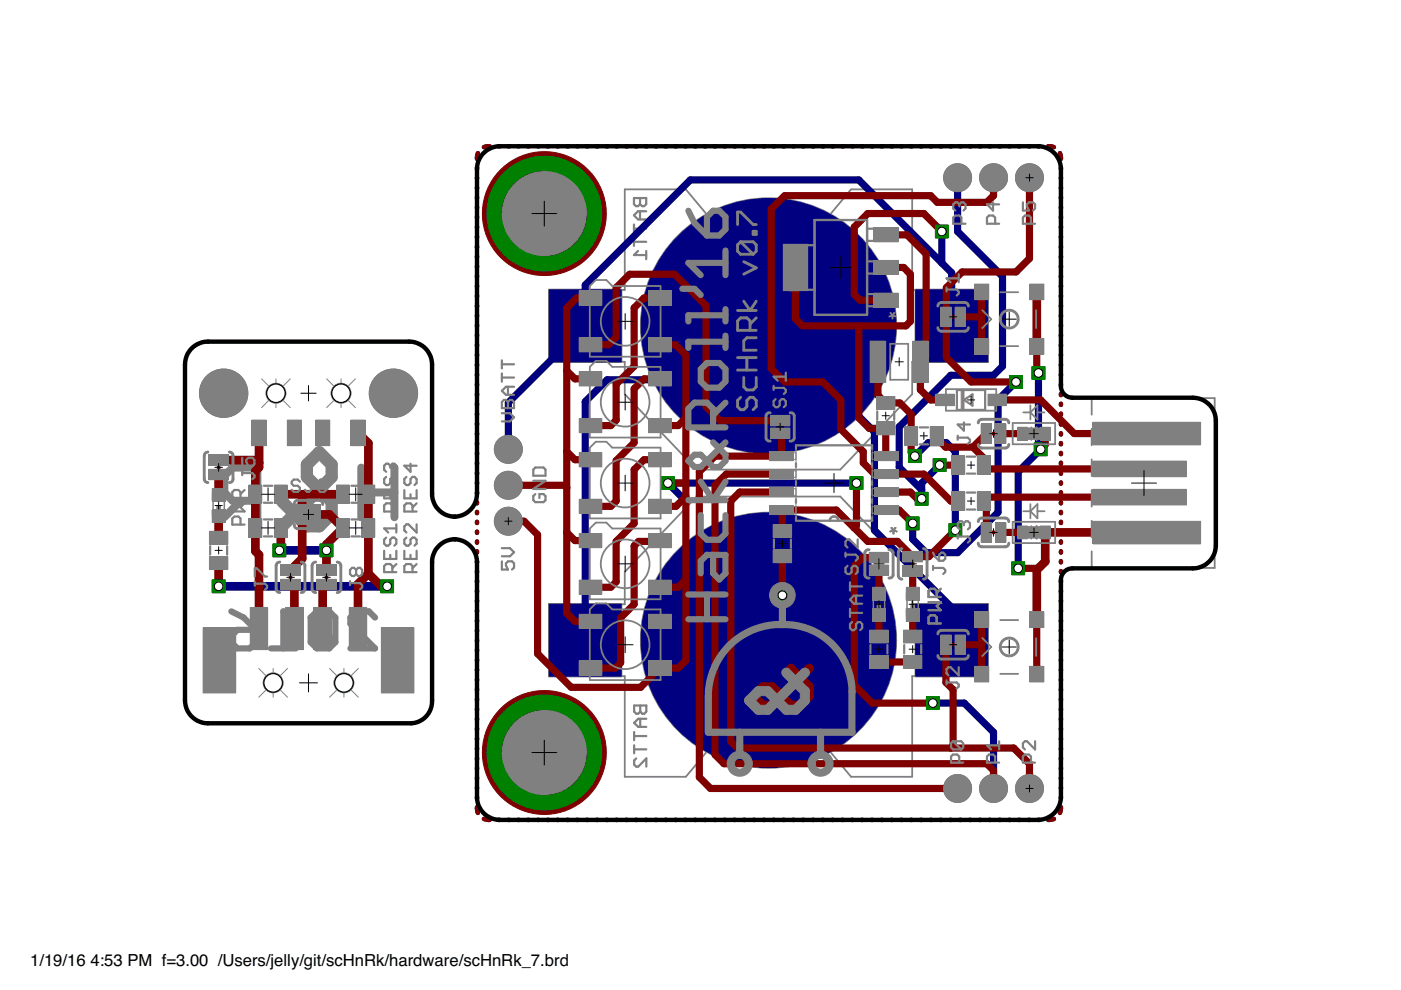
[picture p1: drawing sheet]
<svg xmlns="http://www.w3.org/2000/svg" width="297mm" height="210mm" viewBox="0 0 297 210" stroke-linecap="round" stroke-linejoin="round" font-family="sans-serif">
<defs><g id="words">
<g font-size="5.4" fill="#808080">
<text x="190.3" y="63.9" transform="rotate(-180 190.3 63.9)">*</text>
<text x="190.5" y="109.3" transform="rotate(-180 190.5 109.3)">*</text>
</g>
<g font-size="3.5">
<text x="6.4" y="204.7">1/19/16</text>
<text x="19.2" y="204.7">4:53 PM f=3.00 /Users/jelly/git/scHnRk/hardware/scHnRk_7.brd</text>
</g>
</g></defs>
<path d="M159.9 69.1h6.1M162.9 66v6.1M159.9 135.7h6.1M162.9 132.7v6.1" fill="none" stroke="#000" stroke-width=".21"/>
<path d="M76.6 99.1v10.6M83.6 99.1v10.6M51.1 106.2l-3.5 3.5M54.6 106.2h-5.3l-1.7-1.8v-3.5l1.7-1.8h5.3v10.6M76.6 104.4h7" fill="none" stroke="#808080" stroke-width="1.7"/>
<path d="M59.8 106.4l5.3 5.2h2.6l2.6-2.6v-2.6l-5.2-5.3v-2.6l2.6-2.6 2.6 2.6v2.6l-10.5 10.5" fill="none" stroke="#808080" stroke-width="2.6"/>
<path d="M49 129.6l2.6 1.3 2.7 2.6M50.3 133.5h4v2.7l-1.3 1.3h-2.7l-1.3-1.3v-1.3zM57.4 137.5h5.3M62.7 132.2l-2.6-2.6v7.9M65.9 130.9v5.3l1.3 1.3h2.6l1.3-1.3M65.9 130.9l1.3-1.3h2.6l1.3 1.3v5.3M65.9 130.9l5.2 5.3M79.5 130.9l-1.3-1.3h-2.6l-1.3 1.3v1.3l5.2 5.3h-5.2" fill="none" stroke="#808080" stroke-width="1.3"/>
<g fill="none" stroke="#808080" stroke-width=".47">
<path d="M134.4 42h2.6v1.3l-.4 .4h-.5l-.4-.4-.4 .4h-.5l-.4-.4zM134.4 47.6v1.7M134.4 50.4v1.7M134.4 48.5h2.6M134.4 51.3h2.6M135.3 53.2l-.9 .9h2.6M135.7 42v1.3M135.7 44.8v1.7M137 53.2v1.7M137 44.8h-1.7l-.9 .9 .9 .8h1.7M134.5 149.6h2.5v1.3l-.4 .4h-.4l-.5-.4-.4 .4h-.4l-.4-.4zM134.5 155.2v1.7"/>
<path d="M134.5 158v1.7M134.5 156.1h2.5M134.5 158.9h2.5M135.7 149.6v1.3M135.7 152.4v1.7M137 152.4h-1.7l-.8 .9 .8 .8h1.7M134.9 160.8l-.4 .4v.9l.4 .4h.4l1.7-1.7v1.7"/>
</g>
<g fill="none" stroke="#808080" stroke-width=".38">
<path d="M132.5 40.2h12.9l7.6 9.1h19.8l7.6-9.1h13v21.3h16v15.2h-16v6.9l-15.2 16h-30.5l-15.2-16v-6.9h-16v-15.2h16zM116.5 128.1h16v-6.8l15.2-16h30.5l15.2 16v6.8h16v15.3h-16v21.3h-13l-7.6-9.1h-19.8l-7.6 9.1h-12.9v-21.3h-16z"/>
<circle cx="124.1" cy="69.1" r="2.75"/>
<circle cx="201.8" cy="69.1" r="2.75"/>
<circle cx="124.1" cy="135.7" r="2.75"/>
<circle cx="201.8" cy="135.7" r="2.75"/>
</g>
<g fill="#808080" stroke="#808080" stroke-width=".21">
<circle cx="115.4" cy="45.3" r="8.9"/>
<circle cx="115.4" cy="159.6" r="8.9"/>
<circle cx="162.9" cy="69.1" r="27.1"/>
<circle cx="162.9" cy="135.7" r="27.1"/>
<circle cx="72.3" cy="83.4" r="2.1"/>
<circle cx="58.5" cy="83.4" r="2.1"/>
<circle cx="83.4" cy="83.4" r="5.1"/>
<circle cx="47.4" cy="83.4" r="5.1"/>
<circle cx="57.9" cy="144.8" r="2.1"/>
<circle cx="72.9" cy="144.8" r="2.1"/>
<circle cx="218.3" cy="37.7" r="2.96"/>
<circle cx="210.7" cy="37.7" r="2.96"/>
<circle cx="203" cy="37.7" r="2.96"/>
<circle cx="218.3" cy="167.2" r="2.96"/>
<circle cx="210.7" cy="167.2" r="2.96"/>
<circle cx="203" cy="167.2" r="2.96"/>
<circle cx="107.8" cy="110.5" r="2.96"/>
<circle cx="107.8" cy="102.9" r="2.96"/>
<circle cx="107.8" cy="95.3" r="2.96"/>
</g>
<g fill="#808080" stroke="#808080" stroke-width=".21">
<path d="M194 61.3h15.5v15.6h-15.5z"/>
<path d="M116.3 61.3h15.5v15.6h-15.5z"/>
<path d="M116.3 128h15.5v15.5h-15.5z"/>
<path d="M194 128h15.5v15.5h-15.5z"/>
</g>
<g fill="#000080" stroke="#000080" stroke-width=".21">
<circle cx="162.9" cy="69.1" r="27"/>
<circle cx="162.9" cy="135.7" r="27"/>
</g>
<g fill="#000080" stroke="#000080" stroke-width=".21">
<path d="M194.2 61.5h15.2v15.2h-15.2z"/>
<path d="M116.5 61.5h15.2v15.2h-15.2z"/>
<path d="M116.5 128.1h15.2v15.3h-15.2z"/>
<path d="M194.2 128.1h15.2v15.3h-15.2z"/>
</g>
<g fill="none" stroke="#000080" stroke-width="1.5">
<path d="M203 37.7v11.4l9.6 9.5v19.1l-1.9 1.9h-9.1l-11 10.9v8.6l4.8 4.7M199.7 55.8l-17.6-17.7h-35.7l-22.3 22.3v8.7l-16.3 16.3v9.9M199.7 55.8l2.1 2v11.3M199.7 49.1v6.7M220.2 79.1v15.7l.4 .5-4.7 4.7v20.5M194 96.7l2.8-2.8h3.8l1.9 1.9v16.6M199.2 98.6l-3.8 3.8v3.3M215.4 81l-3.8 3.8v23.8l-8.6 8.6h-6.6l-2.9-2.9v-3.3M141.6 102.4l3.8 3.8M141.6 102.4l-.5 .5M141.6 102.4h40M124.1 135.7v-50.5l4.6-4.7h22.8l11.4-11.4 22.5 22.5v20.8l16.4 16.4v6.9"/>
<path d="M165.9 126.2v6.6l-3 2.9M197.8 149.1h6.6l6.3 6.2v11.9"/>
</g>
<g fill="none" stroke="#000080" stroke-width=".93">
<path d="M101.1 35.5v.3M101.1 37.6v.3M101.1 39.7v.3M101.3 32.5l-.2 1.2M103.8 31l-1.2 .2M105.6 31h.3M107.7 31h.3M109.8 31h.3M111.9 31h.2M114 31h.2M116.1 31h.2M118.1 31h.3"/>
<path d="M120.2 31h.3M122.3 31h.3M124.4 31h.2M126.5 31h.2M128.5 31h.3M130.6 31h.3M132.7 31h.3M134.8 31h.2M136.9 31h.2M139 31h.2M141 31h.3M143.1 31h.3"/>
<path d="M145.2 31h.3M147.3 31h.2M149.4 31h.2M151.4 31h.3M153.5 31h.3M155.6 31h.3M157.7 31h.2M159.8 31h.2M161.9 31h.2M163.9 31h.3M166 31h.3M168.1 31h.3"/>
<path d="M170.2 31h.2M172.3 31h.2M174.3 31h.3M176.4 31h.3M178.5 31h.3M180.6 31h.2M182.7 31h.2M184.8 31h.2M186.8 31h.3M188.9 31h.3M191 31h.3M193.1 31h.2"/>
<path d="M195.2 31h.2M197.3 31h.2M199.3 31h.3M201.4 31h.3M203.5 31h.3M205.6 31h.2M207.7 31h.2M209.7 31h.3M211.8 31h.3M213.9 31h.3M216 31h.2M218.1 31h.2"/>
<path d="M220.2 31h.2M222.2 31l1.3 .2M224.7 32.5l.2 1.2M224.9 35.5v.3M224.9 37.6v.3M224.9 39.7v.3M101.1 41.8v.2M101.1 43.9v.2M101.1 46v.2M101.1 48v.3M101.1 50.1v.3M101.1 52.2v.3"/>
<path d="M101.1 54.3v.3M101.1 56.4v.2M101.1 58.5v.2M224.9 41.8v.2M224.9 43.9v.2M224.9 46v.2M224.9 48v.3M224.9 50.1v.3M224.9 52.2v.3M224.9 54.3v.3M224.9 56.4v.2M224.9 58.5v.2"/>
<path d="M101.1 60.6v.2M101.1 62.7v.2M101.1 64.7v.3M101.1 66.8v.3M101.1 68.9v.3M101.1 71v.2M101.1 73.1v.2M101.1 75.2v.2M101.1 77.3v.2M101.1 79.3v.3M224.9 60.6v.2M224.9 62.7v.2"/>
<path d="M224.9 64.7v.3M224.9 66.8v.3M224.9 68.9v.3M224.9 71v.2M224.9 73.1v.2M224.9 75.2v.2M224.9 77.3v.2M224.9 79.3v.3M101.1 81.4v.3M101.1 83.5v.3M101.1 85.6v.3M101.1 87.7v.2"/>
<path d="M101.1 89.8v.2M101.1 91.9v.2M101.1 93.9v.3M101.1 96v.3M101.1 98.1v.3M224.9 81.4v.3M224.9 83.5v.3M224.9 85.6v.3M224.9 87.7v.2M224.9 89.8v.2M224.9 91.9v.2M224.9 93.9v.3"/>
<path d="M224.9 96v.3M224.9 98.1v.3M101.1 100.2v.3M101.1 102.3v.3M101.1 104.4v.2M101.1 106.5v.2M101.1 108.5v.3M101.1 110.6v.3M101.1 112.7v.3M101.1 114.8v.3M101.1 116.9v.3M101.1 119v.2"/>
<path d="M224.9 100.2v.3M224.9 102.3v.3M224.9 104.4v.2M224.9 106.5v.2M224.9 108.5v.3M224.9 110.6v.3M224.9 112.7v.3M224.9 114.8v.3M224.9 116.9v.3M224.9 119v.2M101.1 121.1v.2M101.1 123.1v.3"/>
<path d="M101.1 125.2v.3M101.1 127.3v.3M101.1 129.4v.3M101.1 131.5v.3M101.1 133.6v.2M101.1 135.7v.2M101.1 137.8v.2M101.1 139.8v.3M224.9 121.1v.2M224.9 123.1v.3M224.9 125.2v.3M224.9 127.3v.3"/>
<path d="M224.9 129.4v.3M224.9 131.5v.3M224.9 133.6v.2M224.9 135.7v.2M224.9 137.8v.2M224.9 139.8v.3M101.1 141.9v.3M101.1 144v.3M101.1 146.1v.3M101.1 148.2v.2M101.1 150.3v.2M101.1 152.4v.2"/>
<path d="M101.1 154.5v.2M101.1 156.5v.3M101.1 158.6v.3M224.9 141.9v.3M224.9 144v.3M224.9 146.1v.3M224.9 148.2v.2M224.9 150.3v.2M224.9 152.4v.2M224.9 154.5v.2M224.9 156.5v.3M224.9 158.6v.3"/>
<path d="M101.1 171.1l.2 1.3M101.1 160.7v.3M101.1 162.8v.2M101.1 164.9v.2M101.1 167v.2M101.1 169.1v.2M102.6 173.6l1.2 .2M105.6 173.8h.3M107.7 173.8h.3M109.8 173.8h.3M111.9 173.8h.2M114 173.8h.2"/>
<path d="M116.1 173.8h.2M118.1 173.8h.3M120.2 173.8h.3M122.3 173.8h.3M124.4 173.8h.2M126.5 173.8h.2M128.5 173.8h.3M130.6 173.8h.3M132.7 173.8h.3M134.8 173.8h.2M136.9 173.8h.2M139 173.8h.2"/>
<path d="M141 173.8h.3M143.1 173.8h.3M145.2 173.8h.3M147.3 173.8h.2M149.4 173.8h.2M151.4 173.8h.3M153.5 173.8h.3M155.6 173.8h.3M157.7 173.8h.2M159.8 173.8h.2M161.9 173.8h.2M163.9 173.8h.3"/>
<path d="M166 173.8h.3M168.1 173.8h.3M170.2 173.8h.2M172.3 173.8h.2M174.3 173.8h.3M176.4 173.8h.3M178.5 173.8h.3M180.6 173.8h.2M182.7 173.8h.2M184.8 173.8h.2M186.8 173.8h.3M188.9 173.8h.3"/>
<path d="M191 173.8h.3M193.1 173.8h.2M195.2 173.8h.2M197.3 173.8h.2M199.3 173.8h.3M201.4 173.8h.3M203.5 173.8h.3M205.6 173.8h.2M207.7 173.8h.2M209.7 173.8h.3M211.8 173.8h.3M213.9 173.8h.3"/>
<path d="M216 173.8h.2M218.1 173.8h.2M220.2 173.8h.2M223.5 173.6l-1.3 .2M224.9 171.1l-.2 1.3M224.9 160.7v.3M224.9 162.8v.2M224.9 164.9v.2M224.9 167v.2M224.9 169.1v.2"/>
</g>
<path d="M59.2 116.7h10M46.4 124.3h35.7" fill="none" stroke="#000080" stroke-width="1.8"/>
<circle cx="115.4" cy="45.3" r="8.8" fill="#008000" stroke="#008000" stroke-width=".21"/>
<circle cx="115.4" cy="45.3" r="5.4" fill="#fff" stroke="#000" stroke-width=".21"/>
<circle cx="115.4" cy="159.6" r="8.8" fill="#008000" stroke="#008000" stroke-width=".21"/>
<circle cx="115.4" cy="159.6" r="5.4" fill="#fff" stroke="#000" stroke-width=".21"/>
<circle cx="83.4" cy="83.4" r="5" fill="#008000" stroke="#008000" stroke-width=".21"/>
<circle cx="83.4" cy="83.4" r="3.5" fill="#fff" stroke="#000" stroke-width=".21"/>
<circle cx="47.4" cy="83.4" r="5" fill="#008000" stroke="#008000" stroke-width=".21"/>
<circle cx="47.4" cy="83.4" r="3.5" fill="#fff" stroke="#000" stroke-width=".21"/>
<circle cx="218.3" cy="37.7" r="2.82" fill="#008000" stroke="#008000" stroke-width=".21"/>
<circle cx="218.3" cy="37.7" r="1.52" fill="#fff" stroke="#000" stroke-width=".21"/>
<circle cx="210.7" cy="37.7" r="2.82" fill="#008000" stroke="#008000" stroke-width=".21"/>
<circle cx="210.7" cy="37.7" r="1.52" fill="#fff" stroke="#000" stroke-width=".21"/>
<circle cx="203" cy="37.7" r="2.82" fill="#008000" stroke="#008000" stroke-width=".21"/>
<circle cx="203" cy="37.7" r="1.52" fill="#fff" stroke="#000" stroke-width=".21"/>
<circle cx="218.3" cy="167.2" r="2.82" fill="#008000" stroke="#008000" stroke-width=".21"/>
<circle cx="218.3" cy="167.2" r="1.52" fill="#fff" stroke="#000" stroke-width=".21"/>
<circle cx="210.7" cy="167.2" r="2.82" fill="#008000" stroke="#008000" stroke-width=".21"/>
<circle cx="210.7" cy="167.2" r="1.52" fill="#fff" stroke="#000" stroke-width=".21"/>
<circle cx="203" cy="167.2" r="2.82" fill="#008000" stroke="#008000" stroke-width=".21"/>
<circle cx="203" cy="167.2" r="1.52" fill="#fff" stroke="#000" stroke-width=".21"/>
<circle cx="107.8" cy="110.5" r="2.82" fill="#008000" stroke="#008000" stroke-width=".21"/>
<circle cx="107.8" cy="110.5" r="1.52" fill="#fff" stroke="#000" stroke-width=".21"/>
<circle cx="107.8" cy="102.9" r="2.82" fill="#008000" stroke="#008000" stroke-width=".21"/>
<circle cx="107.8" cy="102.9" r="1.52" fill="#fff" stroke="#000" stroke-width=".21"/>
<circle cx="107.8" cy="95.3" r="2.82" fill="#008000" stroke="#008000" stroke-width=".21"/>
<circle cx="107.8" cy="95.3" r="1.52" fill="#fff" stroke="#000" stroke-width=".21"/>
<path d="M192.6 95.4h2.7v2.7h-2.7z" fill="#008000" stroke="#008000" stroke-width=".21"/>
<circle cx="194" cy="96.7" r=".91" fill="#fff" stroke="#000" stroke-width=".21"/>
<path d="M201.2 111.1h2.7v2.7h-2.7z" fill="#008000" stroke="#008000" stroke-width=".21"/>
<circle cx="202.5" cy="112.4" r=".91" fill="#fff" stroke="#000" stroke-width=".21"/>
<path d="M140.3 101.1h2.7v2.7h-2.7z" fill="#008000" stroke="#008000" stroke-width=".21"/>
<circle cx="141.6" cy="102.4" r=".91" fill="#fff" stroke="#000" stroke-width=".21"/>
<path d="M180.2 101.1h2.7v2.7h-2.7z" fill="#008000" stroke="#008000" stroke-width=".21"/>
<circle cx="181.6" cy="102.4" r=".91" fill="#fff" stroke="#000" stroke-width=".21"/>
<path d="M214.5 119.1h2.7v2.8h-2.7z" fill="#008000" stroke="#008000" stroke-width=".21"/>
<circle cx="215.9" cy="120.5" r=".91" fill="#fff" stroke="#000" stroke-width=".21"/>
<path d="M219.3 93.9h2.7v2.7h-2.7z" fill="#008000" stroke="#008000" stroke-width=".21"/>
<circle cx="220.6" cy="95.3" r=".91" fill="#fff" stroke="#000" stroke-width=".21"/>
<path d="M218.8 77.7h2.7v2.7h-2.7z" fill="#008000" stroke="#008000" stroke-width=".21"/>
<circle cx="220.2" cy="79.1" r=".91" fill="#fff" stroke="#000" stroke-width=".21"/>
<circle cx="165.9" cy="126.2" r="1.35" fill="#008000" stroke="#008000" stroke-width=".21"/>
<circle cx="165.9" cy="126.2" r=".91" fill="#fff" stroke="#000" stroke-width=".21"/>
<path d="M198.3 47.7h2.7v2.7h-2.7z" fill="#008000" stroke="#008000" stroke-width=".21"/>
<circle cx="199.7" cy="49.1" r=".91" fill="#fff" stroke="#000" stroke-width=".21"/>
<path d="M196.4 147.7h2.7v2.7h-2.7z" fill="#008000" stroke="#008000" stroke-width=".21"/>
<circle cx="197.8" cy="149.1" r=".91" fill="#fff" stroke="#000" stroke-width=".21"/>
<path d="M194.1 104.4h2.7v2.7h-2.7z" fill="#008000" stroke="#008000" stroke-width=".21"/>
<circle cx="195.4" cy="105.7" r=".91" fill="#fff" stroke="#000" stroke-width=".21"/>
<path d="M197.9 97.3h2.7v2.7h-2.7z" fill="#008000" stroke="#008000" stroke-width=".21"/>
<circle cx="199.2" cy="98.6" r=".91" fill="#fff" stroke="#000" stroke-width=".21"/>
<path d="M192.2 109.6h2.7v2.7h-2.7z" fill="#008000" stroke="#008000" stroke-width=".21"/>
<circle cx="193.5" cy="111" r=".91" fill="#fff" stroke="#000" stroke-width=".21"/>
<path d="M214.1 79.6h2.7v2.7h-2.7z" fill="#008000" stroke="#008000" stroke-width=".21"/>
<circle cx="215.4" cy="81" r=".91" fill="#fff" stroke="#000" stroke-width=".21"/>
<path d="M45 123h2.7v2.7h-2.7z" fill="#008000" stroke="#008000" stroke-width=".21"/>
<circle cx="46.4" cy="124.3" r=".91" fill="#fff" stroke="#000" stroke-width=".21"/>
<path d="M80.7 123h2.7v2.7h-2.7z" fill="#008000" stroke="#008000" stroke-width=".21"/>
<circle cx="82.1" cy="124.3" r=".91" fill="#fff" stroke="#000" stroke-width=".21"/>
<path d="M67.9 115.3h2.7v2.7h-2.7z" fill="#008000" stroke="#008000" stroke-width=".21"/>
<circle cx="69.2" cy="116.7" r=".91" fill="#fff" stroke="#000" stroke-width=".21"/>
<path d="M57.9 115.3h2.7v2.7h-2.7z" fill="#008000" stroke="#008000" stroke-width=".21"/>
<circle cx="59.2" cy="116.7" r=".91" fill="#fff" stroke="#000" stroke-width=".21"/>
<path d="M167.7 141.7l3.9 3.9v2l-2 1.9h-1.9l-4-3.9h-1.9l-2 2 2 1.9h1.9l7.9-7.8" fill="none" stroke="#800000" stroke-width="1.9"/>
<g fill="#800000" stroke="#800000" stroke-width=".21">
<path d="M215.9 111.7h1.8v2.4h-1.8z"/>
<path d="M220.7 111.7h1.8v2.4h-1.8z"/>
<path d="M215.9 90.7h1.8v2.5h-1.8z"/>
<path d="M220.7 90.7h1.8v2.5h-1.8z"/>
<path d="M198.5 83.7h3.6v2.2h-3.6z"/>
<path d="M209.6 83.7h3.6v2.2h-3.6z"/>
<path d="M193.6 72.5h3v8.4h-3z"/>
<path d="M184.6 72.5h3v8.4h-3z"/>
<path d="M231.9 89.7h22.5v4.5h-22.5z"/>
<path d="M231.9 97.9h19.5v3h-19.5z"/>
<path d="M231.9 103.9h19.5v3h-19.5z"/>
<path d="M231.9 110.7h22.5v4.5h-22.5z"/>
<path d="M137.6 71.7h4.5v2.7h-4.5z"/>
<path d="M137.6 61.8h4.5v2.7h-4.5z"/>
<path d="M123 71.7h4.4v2.7h-4.4z"/>
<path d="M123 61.8h4.4v2.7h-4.4z"/>
<path d="M137.6 88.9h4.5v2.7h-4.5z"/>
<path d="M137.6 79h4.5v2.7h-4.5z"/>
<path d="M123 88.9h4.4v2.7h-4.4z"/>
<path d="M123 79h4.4v2.7h-4.4z"/>
<path d="M137.6 106h4.5v2.7h-4.5z"/>
<path d="M137.6 96.1h4.5v2.7h-4.5z"/>
<path d="M123 106h4.4v2.7h-4.4z"/>
<path d="M123 96.1h4.4v2.7h-4.4z"/>
<path d="M137.6 123.1h4.5v2.8h-4.5z"/>
<path d="M137.6 113.3h4.5v2.7h-4.5z"/>
<path d="M123 123.1h4.4v2.8h-4.4z"/>
<path d="M123 113.3h4.4v2.7h-4.4z"/>
<path d="M137.6 140.3h4.5v2.7h-4.5z"/>
<path d="M137.6 130.4h4.5v2.7h-4.5z"/>
<path d="M123 140.3h4.4v2.7h-4.4z"/>
<path d="M123 130.4h4.4v2.7h-4.4z"/>
<path d="M192.3 129.2h2.4v2.4h-2.4z"/>
<path d="M192.3 124.7h2.4v2.4h-2.4z"/>
<path d="M185.1 129.2h2.5v2.4h-2.5z"/>
<path d="M185.1 124.7h2.5v2.4h-2.5z"/>
<path d="M207.4 96.8h2.4v3.6h-2.4z"/>
<path d="M202 96.8h2.4v3.6h-2.4z"/>
<path d="M207.4 104.4h2.4v3.6h-2.4z"/>
<path d="M202 104.4h2.4v3.6h-2.4z"/>
<path d="M197.4 90.6h2.4v3.6h-2.4z"/>
<path d="M192 90.6h2.4v3.6h-2.4z"/>
<path d="M191.7 139.1h3.6v2.5h-3.6z"/>
<path d="M191.7 133.8h3.6v2.4h-3.6z"/>
<path d="M184.6 139.1h3.6v2.5h-3.6z"/>
<path d="M184.6 133.8h3.6v2.4h-3.6z"/>
<path d="M191.6 120.1h3.8v1.9h-3.8z"/>
<path d="M191.6 117.1h3.8v1.9h-3.8z"/>
<path d="M184.4 120h3.9v1.9h-3.9z"/>
<path d="M184.4 117.3h3.9v1.9h-3.9z"/>
<path d="M199.6 134.8h1.9v3.8h-1.9z"/>
<path d="M202.6 134.8h2v3.8h-2z"/>
<path d="M199.6 65.3h1.9v3.8h-1.9z"/>
<path d="M202.6 65.3h2v3.8h-2z"/>
<path d="M211.2 111h1.9v3.8h-1.9z"/>
<path d="M208.2 111h1.9v3.8h-1.9z"/>
<path d="M211.2 90h1.9v3.9h-1.9z"/>
<path d="M208.2 90h1.9v3.9h-1.9z"/>
<path d="M218.5 71.9h2.7v3h-2.7z"/>
<path d="M206.8 71.9h2.7v3h-2.7z"/>
<path d="M206.8 60.4h2.7v3h-2.7z"/>
<path d="M218.5 60.4h2.7v3h-2.7z"/>
<path d="M218.5 141.4h2.7v3h-2.7z"/>
<path d="M206.8 141.4h2.7v3h-2.7z"/>
<path d="M206.8 129.9h2.7v3h-2.7z"/>
<path d="M218.5 129.9h2.7v3h-2.7z"/>
<path d="M185.4 62.3h4.9v2.7h-4.9z"/>
<path d="M185.4 55.4h4.9v2.6h-4.9z"/>
<path d="M185.4 48.5h4.9v2.6h-4.9z"/>
<path d="M166.2 51.9h4.9v9.6h-4.9z"/>
<path d="M164.1 111.4h3.6v2.4h-3.6z"/>
<path d="M164.1 116.8h3.6v2.4h-3.6z"/>
<path d="M186 84.2h3.6v2.4h-3.6z"/>
<path d="M186 89.6h3.6v2.4h-3.6z"/>
<path d="M185.6 107.3h4.7v1.6h-4.7z"/>
<path d="M185.6 103.5h4.7v1.6h-4.7z"/>
<path d="M185.6 99.7h4.7v1.6h-4.7z"/>
<path d="M185.6 95.9h4.7v1.6h-4.7z"/>
<path d="M163.4 95.9h4.6v1.6h-4.6z"/>
<path d="M163.4 99.7h4.6v1.6h-4.6z"/>
<path d="M163.4 103.5h4.6v1.6h-4.6z"/>
<path d="M163.4 107.3h4.6v1.6h-4.6z"/>
<path d="M74.5 89.2h2.8v5.1h-2.8z"/>
<path d="M67.1 89.2h2.7v5.1h-2.7z"/>
<path d="M61.1 89.2h2.7v5.1h-2.7z"/>
<path d="M53.6 89.2h2.7v5.1h-2.7z"/>
<path d="M43.2 133.3h6.6v13.5h-6.6z"/>
<path d="M53.2 128.9h3.4v8.7h-3.4z"/>
<path d="M60.7 128.9h3.4v8.7h-3.4z"/>
<path d="M66.7 128.9h3.4v8.7h-3.4z"/>
<path d="M74.2 128.9h3.4v8.7h-3.4z"/>
<path d="M81 133.3h6.6v13.5h-6.6z"/>
<path d="M59.7 123h3.8v1.9h-3.8z"/>
<path d="M59.7 119.9h3.8v1.9h-3.8z"/>
<path d="M67.3 119.9h3.8v1.9h-3.8z"/>
<path d="M67.3 123h3.8v1.9h-3.8z"/>
<path d="M58.3 103h2.4v3.6h-2.4z"/>
<path d="M52.9 103h2.5v3.6h-2.5z"/>
<path d="M76.9 103h2.4v3.6h-2.4z"/>
<path d="M71.5 103h2.4v3.6h-2.4z"/>
<path d="M58.3 110.1h2.4v3.6h-2.4z"/>
<path d="M52.9 110.1h2.5v3.6h-2.5z"/>
<path d="M76.9 110.1h2.4v3.6h-2.4z"/>
<path d="M71.5 110.1h2.4v3.6h-2.4z"/>
<path d="M65.8 107.2h1.9v3.8h-1.9z"/>
<path d="M63.1 107.2h1.9v3.8h-1.9z"/>
<path d="M45.1 108.2h2.5v2.4h-2.5z"/>
<path d="M45.1 103.7h2.5v2.4h-2.5z"/>
<path d="M44.6 118.2h3.6v2.4h-3.6z"/>
<path d="M44.6 112.8h3.6v2.4h-3.6z"/>
<path d="M44.4 96.6h3.9v1.9h-3.9z"/>
<path d="M44.4 99.7h3.9v1.9h-3.9z"/>
<path d="M163.5 90.9h3.8v1.9h-3.8z"/>
<path d="M163.5 88.2h3.8v1.9h-3.8z"/>
</g>
<path d="M200.9 67.2h2.3M46.4 97.9v2.3M209.5 91.9h2.3M193.5 118.4v2.3M209.5 112.9h2.3M61.6 121.3v2.2M69.2 121.3v2.2M200.9 136.7h2.3" fill="none" stroke="#800000" stroke-width=".76"/>
<g fill="none" stroke="#800000" stroke-width="1.5">
<path d="M210.7 37.7v3.8l-1.5 1.4h-10.5l-1.4-1.4h-30.9l-2.9 2.8v33.8l2.9 2.9h8.1l3.8 3.8v6.2l4.7 4.8v2.3l2.4 2.4h10.5l5.7 5.7h1.6M218.3 37.7v17.1l-2.9 2.9h-11.4l-3.4 3.3v14.8l5.3 5.2h9.5M168.7 56.7v10.9l1.5 1.5h21.9l.9-1v-10l-1.4-1.4h-3.7M187.9 49.8h4.4l4.1 4v21.7l-1.3 1.2v5.9l2.2 2.2h3M199.7 49.1l-3.8-3.8h-11.9l-2.9 2.8v14.3l1.2 1.2h5.6M120.2 78.6l1.7 1.7h3.3M125.2 73.1h3.8l1.6-1.6v-10.5l2.9-2.9h9.5l6.7 6.7v21.4l2.9 3h12.8M125.2 63.2h-2.9l-2.1 2.1v64.7l1.7 1.7h3.3M139.9 73.1h3.3l2.2 2.2v64.7l-1.6 1.6h-3.9l-4.1 4.1h-14.7l-7.1-7.1v-25.2l-2.9-2.9h-3.3M139.9 63.2h-3.4l-2 2.1v12.4l-3.9 3.8v7.6l-1.1 1.1h-4.3M182.5 69.1l-.4 .5v19l2.2 2.2h3.5v5.7l.2 .2M186.1 76.7v7.1l1.7 1.6h3l2.4 2.4v8.1l.8 .8"/>
<path d="M208.1 61.9v11.5M208.1 66.7l-.5 .5h-4M219.8 73.4v5.3l.4 .4M120.2 95.8l1.7 1.7h3.3M139.9 97.5h-3.4l-2 2.1v11.4l-3.9 3.8v8.6l-1.1 1.1h-4.3M139.9 80.3h-3.4l-2 2.1v11.5l-3.9 3.8v8.5l-1.1 1.2h-4.3M145.4 88.6l-1.6 1.6h-3.9M165.4 91.9l.3 .3v4.5h-14.1l-3.3 3.3v64.8l2.3 2.4h52.4M198.6 92.4v.5l1.9 1.9h5.8M199.2 98.6h4M206.3 94.8l2.3 2.3v1.5l.6 .8h32.4M209.1 91.9l-2.8 2.9"/>
<path d="M211.4 84.8h9.2l7.2 7.1h15.3M212.2 91.9h4.6M221.6 91.9v2.4l-1 1M107.8 102.9h11.9l.5 .5M120.2 112.9l1.7 1.7h3.3M139.9 114.6l-.2 .2h-4.3l-.9 .9v12.4l-2.9 2.9v9.5l-1.1 1.1h-5.3M141.6 102.4h3.8M145.4 105.3l-2.1 2.1h-3.4M165.7 104.3h-8.9l-1.9 1.9v51l1.5 1.4h58.5l3.4 3.3v5.3M165.7 100.5h-11.7l-2.4 2.4v57.1l1.9 1.9h55.7l1.5 1.5v3.8M165.9 118v8.2M181.6 102.4v9.1l-.5 .4"/>
<path d="M186.4 118.2h-3.5l-1.8 1.8v25.3l3.8 3.8h12.9M188 108.1h2.6l2.9 2.9M188 104.3h5l1.5 1.4h.9M202.5 112.4l-5.6 5.6h-3.4l-3.2-3.2h-6.3l-6.7-6.7h-11.6l.2 .2v4.3M212.2 112.9h4.6M241.6 105.4h-32.4l-.6 .8 .5 .7v6M145.4 122.9l-1.6 1.6h-3.9M186.4 120.9v5M186.4 130.4v4.6M193.5 121.1v4.8M193.5 130.4v4.6M200.6 136.7v8l1.5 1.5v11.9l-.5 .5"/>
<path d="M203.6 136.7h4.5M208.1 131.4v11.5M215.9 120.5h3.9v.5M219.8 131.4v11.5M186.4 140.4h7.1"/>
</g>
<g fill="none" stroke="#800000" stroke-width=".93">
<path d="M101.1 35.5v.3M101.1 37.6v.3M101.1 39.7v.3M101.3 32.5l-.2 1.2M103.8 31l-1.2 .2M105.6 31h.3M107.7 31h.3M109.8 31h.3M111.9 31h.2M114 31h.2M116.1 31h.2M118.1 31h.3"/>
<path d="M120.2 31h.3M122.3 31h.3M124.4 31h.2M126.5 31h.2M128.5 31h.3M130.6 31h.3M132.7 31h.3M134.8 31h.2M136.9 31h.2M139 31h.2M141 31h.3M143.1 31h.3"/>
<path d="M145.2 31h.3M147.3 31h.2M149.4 31h.2M151.4 31h.3M153.5 31h.3M155.6 31h.3M157.7 31h.2M159.8 31h.2M161.9 31h.2M163.9 31h.3M166 31h.3M168.1 31h.3"/>
<path d="M170.2 31h.2M172.3 31h.2M174.3 31h.3M176.4 31h.3M178.5 31h.3M180.6 31h.2M182.7 31h.2M184.8 31h.2M186.8 31h.3M188.9 31h.3M191 31h.3M193.1 31h.2"/>
<path d="M195.2 31h.2M197.3 31h.2M199.3 31h.3M201.4 31h.3M203.5 31h.3M205.6 31h.2M207.7 31h.2M209.7 31h.3M211.8 31h.3M213.9 31h.3M216 31h.2M218.1 31h.2"/>
<path d="M220.2 31h.2M222.2 31l1.3 .2M224.7 32.5l.2 1.2M224.9 35.5v.3M224.9 37.6v.3M224.9 39.7v.3M101.1 41.8v.2M101.1 43.9v.2M101.1 46v.2M101.1 48v.3M101.1 50.1v.3M101.1 52.2v.3"/>
<path d="M101.1 54.3v.3M101.1 56.4v.2M101.1 58.5v.2M224.9 41.8v.2M224.9 43.9v.2M224.9 46v.2M224.9 48v.3M224.9 50.1v.3M224.9 52.2v.3M224.9 54.3v.3M224.9 56.4v.2M224.9 58.5v.2"/>
<path d="M101.1 60.6v.2M101.1 62.7v.2M101.1 64.7v.3M101.1 66.8v.3M101.1 68.9v.3M101.1 71v.2M101.1 73.1v.2M101.1 75.2v.2M101.1 77.3v.2M101.1 79.3v.3M224.9 60.6v.2M224.9 62.7v.2"/>
<path d="M224.9 64.7v.3M224.9 66.8v.3M224.9 68.9v.3M224.9 71v.2M224.9 73.1v.2M224.9 75.2v.2M224.9 77.3v.2M224.9 79.3v.3M101.1 81.4v.3M101.1 83.5v.3M101.1 85.6v.3M101.1 87.7v.2"/>
<path d="M101.1 89.8v.2M101.1 91.9v.2M101.1 93.9v.3M101.1 96v.3M101.1 98.1v.3M224.9 81.4v.3M224.9 83.5v.3M224.9 85.6v.3M224.9 87.7v.2M224.9 89.8v.2M224.9 91.9v.2M224.9 93.9v.3"/>
<path d="M224.9 96v.3M224.9 98.1v.3M101.1 100.2v.3M101.1 102.3v.3M101.1 104.4v.2M101.1 106.5v.2M101.1 108.5v.3M101.1 110.6v.3M101.1 112.7v.3M101.1 114.8v.3M101.1 116.9v.3M101.1 119v.2"/>
<path d="M224.9 100.2v.3M224.9 102.3v.3M224.9 104.4v.2M224.9 106.5v.2M224.9 108.5v.3M224.9 110.6v.3M224.9 112.7v.3M224.9 114.8v.3M224.9 116.9v.3M224.9 119v.2M101.1 121.1v.2M101.1 123.1v.3"/>
<path d="M101.1 125.2v.3M101.1 127.3v.3M101.1 129.4v.3M101.1 131.5v.3M101.1 133.6v.2M101.1 135.7v.2M101.1 137.8v.2M101.1 139.8v.3M224.9 121.1v.2M224.9 123.1v.3M224.9 125.2v.3M224.9 127.3v.3"/>
<path d="M224.9 129.4v.3M224.9 131.5v.3M224.9 133.6v.2M224.9 135.7v.2M224.9 137.8v.2M224.9 139.8v.3M101.1 141.9v.3M101.1 144v.3M101.1 146.1v.3M101.1 148.2v.2M101.1 150.3v.2M101.1 152.4v.2"/>
<path d="M101.1 154.5v.2M101.1 156.5v.3M101.1 158.6v.3M224.9 141.9v.3M224.9 144v.3M224.9 146.1v.3M224.9 148.2v.2M224.9 150.3v.2M224.9 152.4v.2M224.9 154.5v.2M224.9 156.5v.3M224.9 158.6v.3"/>
<path d="M101.1 171.1l.2 1.3M101.1 160.7v.3M101.1 162.8v.2M101.1 164.9v.2M101.1 167v.2M101.1 169.1v.2M102.6 173.6l1.2 .2M105.6 173.8h.3M107.7 173.8h.3M109.8 173.8h.3M111.9 173.8h.2M114 173.8h.2"/>
<path d="M116.1 173.8h.2M118.1 173.8h.3M120.2 173.8h.3M122.3 173.8h.3M124.4 173.8h.2M126.5 173.8h.2M128.5 173.8h.3M130.6 173.8h.3M132.7 173.8h.3M134.8 173.8h.2M136.9 173.8h.2M139 173.8h.2"/>
<path d="M141 173.8h.3M143.1 173.8h.3M145.2 173.8h.3M147.3 173.8h.2M149.4 173.8h.2M151.4 173.8h.3M153.5 173.8h.3M155.6 173.8h.3M157.7 173.8h.2M159.8 173.8h.2M161.9 173.8h.2M163.9 173.8h.3"/>
<path d="M166 173.8h.3M168.1 173.8h.3M170.2 173.8h.2M172.3 173.8h.2M174.3 173.8h.3M176.4 173.8h.3M178.5 173.8h.3M180.6 173.8h.2M182.7 173.8h.2M184.8 173.8h.2M186.8 173.8h.3M188.9 173.8h.3"/>
<path d="M191 173.8h.3M193.1 173.8h.2M195.2 173.8h.2M197.3 173.8h.2M199.3 173.8h.3M201.4 173.8h.3M203.5 173.8h.3M205.6 173.8h.2M207.7 173.8h.2M209.7 173.8h.3M211.8 173.8h.3M213.9 173.8h.3"/>
<path d="M216 173.8h.2M218.1 173.8h.2M220.2 173.8h.2M223.5 173.6l-1.3 .2M224.9 171.1l-.2 1.3M224.9 160.7v.3M224.9 162.8v.2M224.9 164.9v.2M224.9 167v.2M224.9 169.1v.2"/>
</g>
<g fill="none" stroke="#800000" stroke-width="1.8">
<path d="M219.8 61.9v11.5M46.4 97.6h8l.5 .5M54.9 91.8h.1M54.9 91.8v7.3l-.8 .8v17l.8 .7v15.7M75.9 91.8l2.2 2.2v27.6M46.4 100.6v4.3M46.4 109.4v4.6M46.4 119.4v4.9M59.5 104.8h13.2M59.5 111.9v4.5l-.3 .3M64.5 104.8l-.4 .4v13.2l-2.5 2.5M66.8 109.1h3l2.9 2.8-3.5 3.5v5.5"/>
<path d="M243.1 112.9h-21.5v6.2l-1.8 1.7v10.6M243.1 112.9h.1M61.6 123.9l.8 .9v8.5M69.2 123.9l-.8 .9v8.5M78.1 121.6l-2.2 2.2v9.5M78.1 121.6l2.7 2.7h1.3"/>
</g>
<circle cx="115.4" cy="45.3" r="8.8" fill="#008000" stroke="#008000" stroke-width=".21"/>
<circle cx="115.4" cy="45.3" r="5.4" fill="#fff" stroke="#000" stroke-width=".21"/>
<circle cx="115.4" cy="159.6" r="8.8" fill="#008000" stroke="#008000" stroke-width=".21"/>
<circle cx="115.4" cy="159.6" r="5.4" fill="#fff" stroke="#000" stroke-width=".21"/>
<circle cx="83.4" cy="83.4" r="5" fill="#008000" stroke="#008000" stroke-width=".21"/>
<circle cx="83.4" cy="83.4" r="3.5" fill="#fff" stroke="#000" stroke-width=".21"/>
<circle cx="47.4" cy="83.4" r="5" fill="#008000" stroke="#008000" stroke-width=".21"/>
<circle cx="47.4" cy="83.4" r="3.5" fill="#fff" stroke="#000" stroke-width=".21"/>
<circle cx="218.3" cy="37.7" r="2.82" fill="#008000" stroke="#008000" stroke-width=".21"/>
<circle cx="218.3" cy="37.7" r="1.52" fill="#fff" stroke="#000" stroke-width=".21"/>
<circle cx="210.7" cy="37.7" r="2.82" fill="#008000" stroke="#008000" stroke-width=".21"/>
<circle cx="210.7" cy="37.7" r="1.52" fill="#fff" stroke="#000" stroke-width=".21"/>
<circle cx="203" cy="37.7" r="2.82" fill="#008000" stroke="#008000" stroke-width=".21"/>
<circle cx="203" cy="37.7" r="1.52" fill="#fff" stroke="#000" stroke-width=".21"/>
<circle cx="218.3" cy="167.2" r="2.82" fill="#008000" stroke="#008000" stroke-width=".21"/>
<circle cx="218.3" cy="167.2" r="1.52" fill="#fff" stroke="#000" stroke-width=".21"/>
<circle cx="210.7" cy="167.2" r="2.82" fill="#008000" stroke="#008000" stroke-width=".21"/>
<circle cx="210.7" cy="167.2" r="1.52" fill="#fff" stroke="#000" stroke-width=".21"/>
<circle cx="203" cy="167.2" r="2.82" fill="#008000" stroke="#008000" stroke-width=".21"/>
<circle cx="203" cy="167.2" r="1.52" fill="#fff" stroke="#000" stroke-width=".21"/>
<circle cx="107.8" cy="110.5" r="2.82" fill="#008000" stroke="#008000" stroke-width=".21"/>
<circle cx="107.8" cy="110.5" r="1.52" fill="#fff" stroke="#000" stroke-width=".21"/>
<circle cx="107.8" cy="102.9" r="2.82" fill="#008000" stroke="#008000" stroke-width=".21"/>
<circle cx="107.8" cy="102.9" r="1.52" fill="#fff" stroke="#000" stroke-width=".21"/>
<circle cx="107.8" cy="95.3" r="2.82" fill="#008000" stroke="#008000" stroke-width=".21"/>
<circle cx="107.8" cy="95.3" r="1.52" fill="#fff" stroke="#000" stroke-width=".21"/>
<path d="M192.6 95.4h2.7v2.7h-2.7z" fill="#008000" stroke="#008000" stroke-width=".21"/>
<circle cx="194" cy="96.7" r=".91" fill="#fff" stroke="#000" stroke-width=".21"/>
<path d="M201.2 111.1h2.7v2.7h-2.7z" fill="#008000" stroke="#008000" stroke-width=".21"/>
<circle cx="202.5" cy="112.4" r=".91" fill="#fff" stroke="#000" stroke-width=".21"/>
<path d="M140.3 101.1h2.7v2.7h-2.7z" fill="#008000" stroke="#008000" stroke-width=".21"/>
<circle cx="141.6" cy="102.4" r=".91" fill="#fff" stroke="#000" stroke-width=".21"/>
<path d="M180.2 101.1h2.7v2.7h-2.7z" fill="#008000" stroke="#008000" stroke-width=".21"/>
<circle cx="181.6" cy="102.4" r=".91" fill="#fff" stroke="#000" stroke-width=".21"/>
<path d="M214.5 119.1h2.7v2.8h-2.7z" fill="#008000" stroke="#008000" stroke-width=".21"/>
<circle cx="215.9" cy="120.5" r=".91" fill="#fff" stroke="#000" stroke-width=".21"/>
<path d="M219.3 93.9h2.7v2.7h-2.7z" fill="#008000" stroke="#008000" stroke-width=".21"/>
<circle cx="220.6" cy="95.3" r=".91" fill="#fff" stroke="#000" stroke-width=".21"/>
<path d="M218.8 77.7h2.7v2.7h-2.7z" fill="#008000" stroke="#008000" stroke-width=".21"/>
<circle cx="220.2" cy="79.1" r=".91" fill="#fff" stroke="#000" stroke-width=".21"/>
<circle cx="165.9" cy="126.2" r="1.35" fill="#008000" stroke="#008000" stroke-width=".21"/>
<circle cx="165.9" cy="126.2" r=".91" fill="#fff" stroke="#000" stroke-width=".21"/>
<path d="M198.3 47.7h2.7v2.7h-2.7z" fill="#008000" stroke="#008000" stroke-width=".21"/>
<circle cx="199.7" cy="49.1" r=".91" fill="#fff" stroke="#000" stroke-width=".21"/>
<path d="M196.4 147.7h2.7v2.7h-2.7z" fill="#008000" stroke="#008000" stroke-width=".21"/>
<circle cx="197.8" cy="149.1" r=".91" fill="#fff" stroke="#000" stroke-width=".21"/>
<path d="M194.1 104.4h2.7v2.7h-2.7z" fill="#008000" stroke="#008000" stroke-width=".21"/>
<circle cx="195.4" cy="105.7" r=".91" fill="#fff" stroke="#000" stroke-width=".21"/>
<path d="M197.9 97.3h2.7v2.7h-2.7z" fill="#008000" stroke="#008000" stroke-width=".21"/>
<circle cx="199.2" cy="98.6" r=".91" fill="#fff" stroke="#000" stroke-width=".21"/>
<path d="M192.2 109.6h2.7v2.7h-2.7z" fill="#008000" stroke="#008000" stroke-width=".21"/>
<circle cx="193.5" cy="111" r=".91" fill="#fff" stroke="#000" stroke-width=".21"/>
<path d="M214.1 79.6h2.7v2.7h-2.7z" fill="#008000" stroke="#008000" stroke-width=".21"/>
<circle cx="215.4" cy="81" r=".91" fill="#fff" stroke="#000" stroke-width=".21"/>
<path d="M45 123h2.7v2.7h-2.7z" fill="#008000" stroke="#008000" stroke-width=".21"/>
<circle cx="46.4" cy="124.3" r=".91" fill="#fff" stroke="#000" stroke-width=".21"/>
<path d="M80.7 123h2.7v2.7h-2.7z" fill="#008000" stroke="#008000" stroke-width=".21"/>
<circle cx="82.1" cy="124.3" r=".91" fill="#fff" stroke="#000" stroke-width=".21"/>
<path d="M67.9 115.3h2.7v2.7h-2.7z" fill="#008000" stroke="#008000" stroke-width=".21"/>
<circle cx="69.2" cy="116.7" r=".91" fill="#fff" stroke="#000" stroke-width=".21"/>
<path d="M57.9 115.3h2.7v2.7h-2.7z" fill="#008000" stroke="#008000" stroke-width=".21"/>
<circle cx="59.2" cy="116.7" r=".91" fill="#fff" stroke="#000" stroke-width=".21"/>
<g fill="#800000" stroke="#800000" stroke-width=".21">
<path d="M106.1 36a13.1 13.1 0 0 1 20.7 2.7 13.1 13.1 0 0 1-8 19.3 13.1 13.1 0 0 1-16.5-12.7h4.1a9 9 0 0 1 13-8.1 9 9 0 0 1 1.4 15.2 9 9 0 0 1-14.2-5.6l-.2-1.5h-4.1a13 13 0 0 1 3.8-9.3z" fill-rule="evenodd"/>
<path d="M106.1 150.3a13.1 13.1 0 0 1 20.7 2.6 13.1 13.1 0 0 1-8 19.3 13.1 13.1 0 0 1-16.5-12.6h4.1a9 9 0 0 1 13.2-8.1 9 9 0 0 1 .8 15.4 9 9 0 0 1-13.9-6.6l-.1-.7h-4.1a13.1 13.1 0 0 1 3.8-9.3z" fill-rule="evenodd"/>
</g>
<g fill="#808080" stroke="#808080" stroke-width=".21">
<path d="M165.9 142l.7-.3 .7 .2 4.1 4.1a.97 .97 0 0 1-.1 1.2 .97 .97 0 0 1-1.2 .1l-4.2-4.1-.1-.5z"/>
<path d="M169.9 146a.96 .96 0 0 1 1-.4 .96 .96 0 0 1 .7 .8v2.3a.96 .96 0 0 1-1 .8 .96 .96 0 0 1-.9-.8v-2.3z"/>
<path d="M167.9 149.9l2.2-2.1a.97 .97 0 0 1 1.2 0 .97 .97 0 0 1 .1 1.3l-2.1 2.2a.97 .97 0 0 1-1.3-.1 .97 .97 0 0 1-.1-1.3z"/>
<path d="M165.9 149.9l.7-.4h2.2a.96 .96 0 0 1 .8 1 .96 .96 0 0 1-.8 .9h-2.2a.97 .97 0 0 1-.7-1.5z"/>
<path d="M162 146l.6-.4 .8 .2 4.1 4.1a.97 .97 0 0 1-.1 1.3 .97 .97 0 0 1-1.3 .1l-4.1-4.1-.2-.5z"/>
<path d="M160 146l.7-.4h2.2a.96 .96 0 0 1 .8 1 .96 .96 0 0 1-.8 .9h-2.2a.97 .97 0 0 1-.7-1.5z"/>
<path d="M158.1 147.9l2.1-2.1a.97 .97 0 0 1 1.3 .1 .97 .97 0 0 1 .1 1.3l-2.2 2.1a.97 .97 0 0 1-1.2-.1 .97 .97 0 0 1-.1-1.3z"/>
<path d="M158.1 147.9l.6-.3 .7 .2 2.2 2.1a.97 .97 0 0 1-.1 1.3 .97 .97 0 0 1-1.3 .1l-2.1-2.2-.2-.4z"/>
<path d="M160 149.9l.7-.4h2.2a.96 .96 0 0 1 .8 1 .96 .96 0 0 1-.8 .9h-2.2a.97 .97 0 0 1-.7-1.5z"/>
<path d="M170.1 141.9a.97 .97 0 0 1 1.2 0 .97 .97 0 0 1 .1 1.3l-8 8.1a.97 .97 0 0 1-1.3-.1 .97 .97 0 0 1-.1-1.3z"/>
<path d="M215.8 111.5h2.1v2.7h-2.1z"/>
<path d="M220.6 111.5h2.1v2.7h-2.1z"/>
<path d="M215.8 90.6h2.1v2.7h-2.1z"/>
<path d="M220.6 90.6h2.1v2.7h-2.1z"/>
<path d="M198.4 83.6h3.9v2.4h-3.9z"/>
<path d="M209.5 83.6h3.9v2.4h-3.9z"/>
<path d="M193.5 72.3h3.3v8.8h-3.3z"/>
<path d="M184.5 72.3h3.3v8.8h-3.3z"/>
<path d="M231.7 89.5h22.9v4.8h-22.9z"/>
<path d="M231.7 97.8h19.8v3.3h-19.8z"/>
<path d="M231.7 103.8h19.8v3.3h-19.8z"/>
<path d="M231.7 110.5h22.9v4.8h-22.9z"/>
<path d="M137.5 71.6h4.8v3h-4.8z"/>
<path d="M137.5 61.7h4.8v3h-4.8z"/>
<path d="M122.8 71.6h4.8v3h-4.8z"/>
<path d="M122.8 61.7h4.8v3h-4.8z"/>
<path d="M137.5 88.7h4.8v3h-4.8z"/>
<path d="M137.5 78.8h4.8v3h-4.8z"/>
<path d="M122.8 88.7h4.8v3h-4.8z"/>
<path d="M122.8 78.8h4.8v3h-4.8z"/>
<path d="M137.5 105.9h4.8v3h-4.8z"/>
<path d="M137.5 96h4.8v3h-4.8z"/>
<path d="M122.8 105.9h4.8v3h-4.8z"/>
<path d="M122.8 96h4.8v3h-4.8z"/>
<path d="M137.5 123h4.8v3h-4.8z"/>
<path d="M137.5 113.1h4.8v3h-4.8z"/>
<path d="M122.8 123h4.8v3h-4.8z"/>
<path d="M122.8 113.1h4.8v3h-4.8z"/>
<path d="M137.5 140.1h4.8v3.1h-4.8z"/>
<path d="M137.5 130.2h4.8v3h-4.8z"/>
<path d="M122.8 140.1h4.8v3.1h-4.8z"/>
<path d="M122.8 130.2h4.8v3h-4.8z"/>
<path d="M192.2 129h2.7v2.7h-2.7z"/>
<path d="M192.2 124.5h2.7v2.7h-2.7z"/>
<path d="M185 129h2.7v2.7h-2.7z"/>
<path d="M185 124.5h2.7v2.7h-2.7z"/>
<path d="M207.2 96.7h2.7v3.9h-2.7z"/>
<path d="M201.8 96.7h2.7v3.9h-2.7z"/>
<path d="M207.2 104.3h2.7v3.9h-2.7z"/>
<path d="M201.8 104.3h2.7v3.9h-2.7z"/>
<path d="M197.2 90.5h2.7v3.9h-2.7z"/>
<path d="M191.8 90.5h2.7v3.9h-2.7z"/>
<path d="M191.6 139h3.9v2.7h-3.9z"/>
<path d="M191.6 133.6h3.9v2.7h-3.9z"/>
<path d="M184.4 139h3.9v2.7h-3.9z"/>
<path d="M184.4 133.6h3.9v2.7h-3.9z"/>
<path d="M191.5 120h4.1v2.2h-4.1z"/>
<path d="M191.5 116.9h4.1v2.2h-4.1z"/>
<path d="M184.3 119.8h4.1v2.2h-4.1z"/>
<path d="M184.3 117.1h4.1v2.2h-4.1z"/>
<path d="M199.5 134.6h2.2v4.1h-2.2z"/>
<path d="M202.5 134.6h2.2v4.1h-2.2z"/>
<path d="M199.5 65.1h2.2v4.1h-2.2z"/>
<path d="M202.5 65.1h2.2v4.1h-2.2z"/>
<path d="M211.1 110.8h2.2v4.1h-2.2z"/>
<path d="M208 110.8h2.2v4.1h-2.2z"/>
<path d="M211.1 89.9h2.2v4.1h-2.2z"/>
<path d="M208 89.9h2.2v4.1h-2.2z"/>
<path d="M218.3 71.8h3v3.3h-3z"/>
<path d="M206.6 71.8h3v3.3h-3z"/>
<path d="M206.6 60.2h3v3.3h-3z"/>
<path d="M218.3 60.2h3v3.3h-3z"/>
<path d="M218.3 141.3h3v3.3h-3z"/>
<path d="M206.6 141.3h3v3.3h-3z"/>
<path d="M206.6 129.8h3v3.3h-3z"/>
<path d="M218.3 129.8h3v3.3h-3z"/>
<path d="M185.3 62.2h5.1v2.9h-5.1z"/>
<path d="M185.3 55.2h5.1v3h-5.1z"/>
<path d="M185.3 48.3h5.1v3h-5.1z"/>
<path d="M166.1 51.8h5.1v9.8h-5.1z"/>
<path d="M163.9 111.2h3.9v2.7h-3.9z"/>
<path d="M163.9 116.6h3.9v2.7h-3.9z"/>
<path d="M185.8 84.1h3.9v2.7h-3.9z"/>
<path d="M185.8 89.5h3.9v2.7h-3.9z"/>
<path d="M185.5 107.2h4.9v1.9h-4.9z"/>
<path d="M185.5 103.4h4.9v1.9h-4.9z"/>
<path d="M185.5 99.6h4.9v1.9h-4.9z"/>
<path d="M185.5 95.8h4.9v1.9h-4.9z"/>
<path d="M163.2 95.8h5v1.9h-5z"/>
<path d="M163.2 99.6h5v1.9h-5z"/>
<path d="M163.2 103.4h5v1.9h-5z"/>
<path d="M163.2 107.2h5v1.9h-5z"/>
<path d="M74.4 89.1h3v5.4h-3z"/>
<path d="M66.9 89.1h3v5.4h-3z"/>
<path d="M60.9 89.1h3v5.4h-3z"/>
<path d="M53.4 89.1h3v5.4h-3z"/>
<path d="M43.1 133.1h6.9v13.8h-6.9z"/>
<path d="M53.1 128.8h3.6v8.9h-3.6z"/>
<path d="M60.6 128.8h3.7v8.9h-3.7z"/>
<path d="M66.6 128.8h3.7v8.9h-3.7z"/>
<path d="M74.1 128.8h3.6v8.9h-3.6z"/>
<path d="M80.9 133.1h6.9v13.8h-6.9z"/>
<path d="M59.5 122.8h4.1v2.2h-4.1z"/>
<path d="M59.5 119.8h4.1v2.2h-4.1z"/>
<path d="M67.2 119.8h4.1v2.2h-4.1z"/>
<path d="M67.2 122.8h4.1v2.2h-4.1z"/>
<path d="M58.2 102.8h2.7v3.9h-2.7z"/>
<path d="M52.8 102.8h2.7v3.9h-2.7z"/>
<path d="M76.8 102.8h2.7v3.9h-2.7z"/>
<path d="M71.4 102.8h2.7v3.9h-2.7z"/>
<path d="M58.2 110h2.7v3.9h-2.7z"/>
<path d="M52.8 110h2.7v3.9h-2.7z"/>
<path d="M76.8 110h2.7v3.9h-2.7z"/>
<path d="M71.4 110h2.7v3.9h-2.7z"/>
<path d="M65.7 107h2.2v4.1h-2.2z"/>
<path d="M63 107h2.2v4.1h-2.2z"/>
<path d="M45 108.1h2.7v2.7h-2.7z"/>
<path d="M45 103.6h2.7v2.7h-2.7z"/>
<path d="M44.4 118h3.9v2.8h-3.9z"/>
<path d="M44.4 112.6h3.9v2.8h-3.9z"/>
<path d="M44.3 96.5h4.1v2.2h-4.1z"/>
<path d="M44.3 99.5h4.1v2.2h-4.1z"/>
<path d="M163.4 90.8h4.1v2.2h-4.1z"/>
<path d="M163.4 88.1h4.1v2.2h-4.1z"/>
<path d="M193.1 128.1h.8v.8h-.8z"/>
<path d="M186 128.1h.7v.8h-.7z"/>
<path d="M46 107.2h.7v.7h-.7z"/>
<path d="M217.4 111.7h3.6v2.4h-3.6z"/>
<path d="M221 112.4h.6v.9h-.6z"/>
<path d="M216.8 112.4h.6v.9h-.6z"/>
<path d="M217.4 90.7h3.6v2.5h-3.6z"/>
<path d="M221 91.5h.6v.9h-.6z"/>
<path d="M216.8 91.5h.6v.9h-.6z"/>
<path d="M203.8 82.7h.6v4.2h-.6z"/>
<path d="M194.2 130.2h.6v.5h-.6z"/>
<path d="M194.2 129.8h.1v.1h-.1z"/>
<path d="M194.7 129.2h.2v1.1h-.2z"/>
<path d="M192.2 129.8h.5v.9h-.5z"/>
<path d="M192.2 129.2h2.7v.7h-2.7z"/>
<path d="M194.2 125.6h.6v1.5h-.6z"/>
<path d="M192.2 125.6h.5v1.5h-.5z"/>
<path d="M192.7 126.4h1.6v.7h-1.6z"/>
<path d="M194 126.2h.3v.3h-.3z"/>
<path d="M192.7 126.2h.3v.3h-.3z"/>
<path d="M187.1 130.2h.6v.5h-.6z"/>
<path d="M187 129.8h.2v.1h-.2z"/>
<path d="M187.6 129.2h.1v1.1h-.1z"/>
<path d="M185 129.8h.6v.9h-.6z"/>
<path d="M185 129.2h2.7v.7h-2.7z"/>
<path d="M187.1 125.6h.6v1.5h-.6z"/>
<path d="M185 125.6h.6v1.5h-.6z"/>
<path d="M185.5 126.4h1.7v.7h-1.7z"/>
<path d="M186.9 126.2h.3v.3h-.3z"/>
<path d="M185.5 126.2h.3v.3h-.3z"/>
<path d="M47.1 109.3h.6v.4h-.6z"/>
<path d="M47 108.8h.2v.2h-.2z"/>
<path d="M47.6 108.2h.1v1.2h-.1z"/>
<path d="M45 108.8h.6v.9h-.6z"/>
<path d="M45 108.2h2.7v.7h-2.7z"/>
<path d="M47.1 104.6h.6v1.5h-.6z"/>
<path d="M45 104.6h.6v1.5h-.6z"/>
<path d="M45.5 105.5h1.7v.6h-1.7z"/>
<path d="M46.9 105.2h.3v.3h-.3z"/>
<path d="M45.6 105.2h.2v.3h-.2z"/>
<path d="M202.3 36.9h1.5v1.5h-1.5z"/>
<path d="M209.9 36.9h1.5v1.5h-1.5z"/>
<path d="M217.5 36.9h1.5v1.5h-1.5z"/>
<path d="M202.3 166.4h1.5v1.5h-1.5z"/>
<path d="M209.9 166.4h1.5v1.5h-1.5z"/>
<path d="M217.5 166.4h1.5v1.5h-1.5z"/>
<path d="M107 94.5h1.5v1.5h-1.5z"/>
<path d="M107 102.1h1.5v1.6h-1.5z"/>
<path d="M107 109.7h1.5v1.6h-1.5z"/>
</g>
<g fill="#808080" stroke="#808080" stroke-width=".21">
<path d="M212.6 66.1a2.1 2.1 0 0 1 3.2 .6 2.1 2.1 0 0 1-1.3 3 2.1 2.1 0 0 1-2.6-2h.4a1.71 1.71 0 0 1 2.4-1.6 1.71 1.71 0 0 1 .3 2.9 1.71 1.71 0 0 1-2.7-1v-.3h-.4a2.14 2.14 0 0 1 .7-1.6z" fill-rule="evenodd"/>
<path d="M212.6 135.6a2.1 2.1 0 0 1 3.2 .6 2.1 2.1 0 0 1-1.3 3 2.1 2.1 0 0 1-2.6-2h.4a1.71 1.71 0 0 1 2.4-1.6 1.71 1.71 0 0 1 .3 2.9 1.71 1.71 0 0 1-2.7-1v-.3h-.4a2.14 2.14 0 0 1 .7-1.6z" fill-rule="evenodd"/>
<path d="M105.2 45.3h7.5a2.75 2.75 0 0 0 2.7 2.7v7.5a10.2 10.2 0 0 1-10.2-10.2z" fill-rule="evenodd"/>
<path d="M115.4 35.1a10.2 10.2 0 0 1 10.2 10.2h-7.4a2.75 2.75 0 0 0-2.8-2.8z" fill-rule="evenodd"/>
<path d="M113.3 43.2a2.97 2.97 0 0 1 4.7 .6 2.97 2.97 0 0 1-1.8 4.4 2.97 2.97 0 0 1-3.8-2.9h1.4a1.6 1.6 0 0 1 2.4-1.4 1.6 1.6 0 0 1 .2 2.7 1.6 1.6 0 0 1-2.6-1v-.3h-1.4a2.87 2.87 0 0 1 .9-2.1z" fill-rule="evenodd"/>
<path d="M105.2 159.6h7.5a2.75 2.75 0 0 0 2.7 2.7v7.5a10.2 10.2 0 0 1-10.2-10.2z" fill-rule="evenodd"/>
<path d="M115.4 149.3a10.2 10.2 0 0 1 10.2 10.3h-7.4a2.75 2.75 0 0 0-2.8-2.8z" fill-rule="evenodd"/>
<path d="M113.3 157.5a2.97 2.97 0 0 1 4.7 .5 2.97 2.97 0 0 1-1.8 4.4 2.97 2.97 0 0 1-3.8-2.8h1.4a1.6 1.6 0 0 1 2.4-1.4 1.6 1.6 0 0 1 .2 2.7 1.6 1.6 0 0 1-2.6-1v-.3h-1.4a2.96 2.96 0 0 1 .9-2.1z" fill-rule="evenodd"/>
<path d="M192.8 129.8a1.07 1.07 0 0 1 1.8 .8h-.4a.75 .75 0 0 0-.7-.7 .75 .75 0 0 0-.8 .7h-.3v-.1z" fill-rule="evenodd"/>
<path d="M192.6 125.6h.1a.75 .75 0 0 0 .8 .8 .75 .75 0 0 0 .7-.8h.2a.9 .9 0 0 1-.9 1 .9 .9 0 0 1-.9-1z" fill-rule="evenodd"/>
<path d="M194.3 129.8a.31 .31 0 0 1 .4-.1 .31 .31 0 0 1 .1 .4 .3 .3 0 0 1-.3 .2 .3 .3 0 0 1-.3-.3l.4-.1 .1 .1-.2 .1-.3-.1z" fill-rule="evenodd"/>
<path d="M185.7 129.8a1.06 1.06 0 0 1 1.1-.2 1.06 1.06 0 0 1 .6 1h-.3a.75 .75 0 0 0-.7-.7 .75 .75 0 0 0-.8 .7h-.3v-.1z" fill-rule="evenodd"/>
<path d="M185.5 125.6h.1a.75 .75 0 0 0 .8 .8 .75 .75 0 0 0 .7-.8h.2a.9 .9 0 0 1-.9 1 .9 .9 0 0 1-.9-1z" fill-rule="evenodd"/>
<path d="M187.2 129.8a.31 .31 0 0 1 .3-.1 .31 .31 0 0 1 .2 .4l-.4 .2-.2-.3 .2-.1 .3 .1-.3 .1-.2-.1z" fill-rule="evenodd"/>
<path d="M45.5 109a1.04 1.04 0 0 1 1.2-.4 1.04 1.04 0 0 1 .7 1h-.3a.75 .75 0 0 0-.7-.7 .75 .75 0 0 0-.8 .7h-.3z" fill-rule="evenodd"/>
<path d="M45.5 104.7h.1a.75 .75 0 0 0 .8 .8 .75 .75 0 0 0 .7-.8h.2a.9 .9 0 0 1-.9 .9 .9 .9 0 0 1-.9-.9z" fill-rule="evenodd"/>
<path d="M47.2 108.9a.31 .31 0 0 1 .3-.1 .31 .31 0 0 1 .2 .3 .31 .31 0 0 1-.5 .1l-.1-.1 .2-.2 .3 .1-.3 .2-.2-.1z" fill-rule="evenodd"/>
<path d="M155 160a2.66 2.66 0 0 1 4.2 .7 2.66 2.66 0 0 1-1.7 3.8 2.66 2.66 0 0 1-3.3-2.6h1.5a1.14 1.14 0 0 1 1.6-1 1.14 1.14 0 0 1 .2 1.9 1.14 1.14 0 0 1-1.8-.6v-.3h-1.5a2.71 2.71 0 0 1 .8-1.9z" fill-rule="evenodd"/>
<path d="M172.2 160a2.67 2.67 0 0 1 4.1 .7 2.67 2.67 0 0 1-1.7 3.8 2.67 2.67 0 0 1-3.3-2.6h1.5a1.14 1.14 0 0 1 1.6-1.1 1.14 1.14 0 0 1 .3 1.9 1.14 1.14 0 0 1-1.8-.5l-.1-.3h-1.5a2.63 2.63 0 0 1 .9-1.9z" fill-rule="evenodd"/>
<path d="M164 124.2a2.73 2.73 0 0 1 4.3 .7 2.73 2.73 0 0 1-1.7 4 2.73 2.73 0 0 1-3.4-2.7h1.5a1.2 1.2 0 0 1 1.7-1 1.2 1.2 0 0 1 .2 2 1.2 1.2 0 0 1-1.9-.7v-.3h-1.5a2.81 2.81 0 0 1 .8-2z" fill-rule="evenodd"/>
<circle cx="115.4" cy="45.3" r="8.9"/>
<circle cx="115.4" cy="159.6" r="8.9"/>
<circle cx="72.3" cy="83.4" r="2.1"/>
<circle cx="58.5" cy="83.4" r="2.1"/>
<circle cx="83.4" cy="83.4" r="5.1"/>
<circle cx="47.4" cy="83.4" r="5.1"/>
<circle cx="57.9" cy="144.8" r="2.1"/>
<circle cx="72.9" cy="144.8" r="2.1"/>
<circle cx="218.3" cy="37.7" r="2.96"/>
<circle cx="210.7" cy="37.7" r="2.96"/>
<circle cx="203" cy="37.7" r="2.96"/>
<circle cx="218.3" cy="167.2" r="2.96"/>
<circle cx="210.7" cy="167.2" r="2.96"/>
<circle cx="203" cy="167.2" r="2.96"/>
<circle cx="107.8" cy="110.5" r="2.96"/>
<circle cx="107.8" cy="102.9" r="2.96"/>
<circle cx="107.8" cy="95.3" r="2.96"/>
</g>
<g fill="none" stroke="#808080" stroke-width=".21">
<path d="M55.5 80.3l6.1 6.1M58.5 80.3v6.1M61.6 80.3l-6.1 6.1M69.3 80.3l6.1 6.1M72.3 80.3v6.1M75.4 80.3l-6.1 6.1M168.8 94.4h16.1v16h-16.1zM168.8 99.8h-4.4v1.4h4.4M168.8 96h-4.4v1.4h4.4M184.9 96h4.4v1.4h-4.4M184.9 99.8h4.4v1.4h-4.4M168.8 107.4h-4.4v1.4h4.4"/>
<path d="M168.8 103.6h-4.4v1.4h4.4M175.9 110.4a.92 .92 0 0 1 .9-.9 .92 .92 0 0 1 1 .9M184.9 107.4h4.4v1.4h-4.4M184.9 103.6h4.4v1.4h-4.4M54.9 141.7l6.1 6.1M57.9 141.7v6.1M61 141.7l-6.1 6.1M69.9 141.7l6.1 6.1M72.9 141.7v6.1M76 141.7l-6.1 6.1"/>
</g>
<g fill="none" stroke="#808080" stroke-width="1.3">
<path d="M145.9 44.7l1.4 2.6 2.6 2.6M149.9 46l1.3-1.3h1.3l1.3 1.3v2.6l-1.3 1.3h-2.6zM153.8 53.1v5.2M153.8 55.7h-7.9l2.7 2.6M144.7 61.2h2.6l1.3 1.3M148.6 78.3l1.3-1.3h2.6l1.3 1.3v2.6l-1.3 1.3h-2.6l-1.3-1.3zM153.8 65.6v2.6M153.8 71.2v2.6M153.8 66.8h-7.9v1.4M153.8 72.5h-7.9v1.3M151.2 93.8l2.6 2.6v1.3l-1.3 1.3h-1.3l-2.6-2.6h-1.3l-1.4 1.3 1.4 1.3h1.3l5.2-5.2M151.2 90.6v-3.9l-1.3-1.3h-2.6l-1.4 1.3v3.9h7.9"/>
<path d="M153.8 85.4l-2.6 2.6M145.9 106h7.9M148.6 109.2v3.9l1.3 1.3h2.6l1.3-1.3v-3.9M148.6 102.1l2.6 3.9 2.6-3.9M151.2 117.6v4l1.3 1.3 1.3-1.3v-4h-3.9l-1.3 1.3v2.7M145.9 131.3h7.9M145.9 126h7.9M149.9 126v5.3"/>
</g>
<g fill="none" stroke="#808080" stroke-width=".38">
<path d="M125.1 60.6l1.2-1.2h2.3l1.2 1.2h10.3v15h-15zM126.3 76.5h2.3l1.2 1.3h10.3v15h-15v-15zM188.7 72.9h3.9v7.6h-3.9zM208.3 65.8l1.9 1.9-1.9 1.9M212.1 73.4h3.8M212.1 62h3.8M219.7 65.8v3.8M125.1 94.9l1.2-1.2h2.3l1.2 1.2h10.3v15h-15zM200.6 82.5h10.6v4.6h-10.6zM214.7 89.7h9v4.5h-9zM217 87.4h1.5M218.5 85.9v3"/>
<path d="M218.5 87.4l1.5-1.5v3zM218.7 90.6v2.7M219.8 90.6v2.7l-1.1-1.4zM220 87.4h1.5M231.5 87.9v-3.5h26v36h-26v-3.5M231.5 90.9v3.5M231.5 97.4v3.5M125.1 112.1l1.2-1.3h2.3l1.2 1.3h10.3v15h-15zM214.7 110.6h9v4.5h-9zM217 108.4h1.5M218.5 106.9v3M218.5 108.4l1.5-1.5v3z"/>
<path d="M218.7 111.5v2.7M219.8 111.5v2.7l-1.1-1.3zM220 108.4h1.5M231.5 103.9v3.5M231.5 110.4v3.5M126.3 127.9h2.3l1.2 1.3h10.3v15h-15v-15zM208.3 135.3l1.9 1.9-1.9 1.9M212.1 131.5h3.8M219.7 135.3v3.8M212.1 142.9h3.8"/>
<circle cx="132.5" cy="68.1" r="5.2"/>
<circle cx="132.5" cy="85.3" r="5.2"/>
<circle cx="132.5" cy="102.4" r="5.2"/>
<circle cx="132.5" cy="119.5" r="5.2"/>
<circle cx="132.5" cy="136.7" r="5.2"/>
</g>
<g fill="none" stroke="#808080" stroke-width=".47">
<path d="M172.7 46.7h11.1v20.1h-11.1zM172.7 52h-5.4v9.5l5.4-.1M183.8 48.5h5.4v2.6h-5.4M183.8 55.4h5.4v2.6h-5.4M203.3 58.1v1.8M203.3 59h-2.6l.8 .9M203.4 43.3l-.4-.4h-.5l-.4 .4v.9l.4 .4M203.4 43.3l.4-.4h.5l.4 .4v.9l-.4 .4M203.4 43.3v.5M203.8 47.4v-1.3l-.4-.4h-.9l-.4 .4v1.3h2.6M210.5 42.9v1.7l-1.2-1.3h2.5M211 47.4v-1.3l-.5-.4h-.8l-.4 .4v1.3h2.5"/>
<path d="M216.9 42.9v1.7h1.3l-.5-.8v-.5l.5-.4h.8l.5 .4v.9l-.5 .4M218.6 47.4v-1.3l-.4-.4h-.9l-.4 .4v1.3h2.6M106.4 76.4v1.7M106.4 79.2v1.7M106.4 77.2h2.6M166.6 79v1.7M166.6 79.9h-2.6l.9 .8M183.8 62.4h5.4v2.5h-5.4M200.7 61.4h2.1l.5 .4v.4l-.5 .5M200.7 60.9v.9M51.4 97.1v1.7h1.2l-.4-.9v-.4l.4-.4h.9l.5 .4v.9l-.5 .4M51.4 99.9v.9"/>
<path d="M82.7 98.7l-.4-.4h-.4l-.5 .4v.9l.5 .4M82.7 98.7l.5-.4h.4l.4 .4v.9l-.4 .4M82.7 98.7v.5M87 98.3v1.7l-1.3-1.3h2.6M106.4 87.6h1.7l.9 .9-.9 .8h-1.7M106.4 80.1h2.6M106.8 84.8h.5l.4 .4 .4-.4h.5l.4 .4v1.3h-2.6v-1.3zM107.7 82v1.7M107.7 85.2v1.3M109 82h-1.7l-.9 .9 .9 .8h1.7M113.5 99.1h1.7l.5 .5v1.3h-2.6v-1.3zM164 81.8v.9"/>
<path d="M164 82.2h2.2l.4 .5v.4l-.4 .4M164.4 84.6l-.4 .4v.9l.4 .4h.5l.4-.4v-.9l.4-.4h.5l.4 .4v.9l-.4 .4M168.8 95.2v-.8h16.1v.8M168.8 98.2v.8M184.9 98.2v.8M186 87.2v1.8M189.6 87.2v1.8M195 94.2h1.8M195 90.6h1.8M202.9 82.7h6v4.2h-6zM203.1 92.8h2.1l.5 .4v.5l-.5 .4M203.1 92.4v.8"/>
<path d="M204.4 89.6v1.7l-1.3-1.3h2.6M204.4 84.8l1.8-1.2v2.4zM205 96.8h1.8M44.6 115.8v1.8M48.2 115.8v1.8M49.3 106.7h2.6l-.9 .9 .9 .8h-2.6M51 111.2v-1.3l-.5-.4h-.8l-.4 .4v1.3h2.6M51 105.6v-1.3l-.5-.4h-.8l-.4 .4v1.3h2.6M51.4 100.3h2.1l.5 .5v.4l-.5 .4M51.9 103.9l-.9 .9M55.9 106.6h1.8M55.9 103h1.8"/>
<path d="M55.9 113.7h1.8M55.9 110.1h1.8M63.6 102.1l-.5-.4h-.8l-.5 .4v.5l.5 .4h.8l.5 .4v.4l-.5 .5h-.8l-.5-.5M65.5 101.7h.9M66 101.7v2.1l-.5 .5h-.4l-.4-.5M67.5 102.1l.4-.4h.8l.5 .4v.5l-.5 .4M68.3 103h.4M68.7 103l.5 .4v.4l-.5 .5h-.8l-.4-.5M74.5 106.6h1.8M74.5 103h1.8M74.5 113.7h1.8M74.5 110.1h1.8"/>
<path d="M81.4 103.9v1.8h2.6v-1.8M81.4 116.8v1.7h2.6v-1.7M81.9 101.1l-.5 .5v.8l.5 .4h.4l.4-.4v-.8l.5-.5h.4l.4 .5v.8l-.4 .4M81.9 114l-.5 .4v.9l.5 .4h.4l.4-.4v-.9l.5-.4h.4l.4 .4v.9l-.4 .4M82.7 104.8v.9M82.7 117.6v.9M83.2 108.5v-1.3l-.5-.5h-.8l-.5 .5v1.3h2.6M84 106.7l-.8 .9M84 111.2v1.7M84 119.6l-.8 .9M84 112h-2.6l.9 .9M85.7 103.9v1.8h2.6v-1.8"/>
<path d="M85.7 116.8v1.7h2.6v-1.7M86.2 101.1l-.5 .5v.8l.5 .4h.4l.4-.4v-.8l.5-.5h.4l.4 .5v.8l-.4 .4M86.2 114l-.5 .4v.9l.5 .4h.4l.4-.4v-.9l.5-.4h.4l.4 .4v.9l-.4 .4M87 104.8v.9M87 117.6v.9M87.5 108.5v-1.3l-.5-.5h-.8l-.5 .5v1.3h2.6M88.3 111.2v1.7l-1.7-1.7h-.4l-.5 .4v.9l.5 .4M88.3 106.7l-.8 .9M88.3 119.6l-.8 .9M106.4 119v1.8h1.3l-.4-.9v-.4l.4-.5h.9l.4 .5v.8l-.4 .5M106.4 116.2h1.7l.9 .9-.9 .8h-1.7M113.1 101.9h2.6l-2.6 1.8h2.6"/>
<path d="M113.5 104.8l-.4 .4v.8l.4 .5h1.7l.5-.5v-.8l-.5-.4h-.8v.8M164.1 114.4v1.8M167.7 114.4v1.8M168.8 109.6v.8h16.1v-.8M168.8 102v.8M168.8 105.9v.7M175.9 110.4a.92 .92 0 0 1 .9-.9 .92 .92 0 0 1 1 .9M179.3 117.2v.8M179.3 117.6h2.1l.4 .4v.5l-.4 .4M179.7 120l-.4 .4v.9l.4 .4h.4l.5-.4v-.9l.4-.4h.4l.4 .4v.9l-.4 .4M181.8 114.4v1.7l-1.7-1.7h-.4l-.4 .4v.9l.4 .4M184.9 102v.8"/>
<path d="M184.9 105.9v.7M197.8 120v.8M197.8 117.2l.4 .8 .9 .9M199.1 117.6l.5-.4h.4l.4 .4v.9l-.4 .4h-.9zM203.1 113.7h2.1l.5 .5v.4l-.5 .4M203.1 113.3v.9M204.4 110.9l.4-.4h.4l.5 .4v.9l-.5 .4M204.4 110.9l-.5-.4h-.4l-.4 .4v.9l.4 .4M204.4 110.9v.5M205 100.4h1.8M205 108h1.8M205 104.4h1.8"/>
<path d="M54 123.7h2.2l.4 .5v.4l-.4 .4M54 122.2v-1.7h.4l1.8 1.7h.4M54 123.3v.9M74.2 123.6h2.2l.4 .5v.4l-.4 .4M74.2 123.2v.9M75.5 120.8l.4-.4h.5l.4 .4v.9l-.4 .4h-.5l-.4-.4M75.5 120.8l-.4-.4h-.5l-.4 .4v.9l.4 .4h.5l.4-.4M75.5 120.8v.9M83.2 121.3v-1.3l-.5-.4h-.8l-.5 .4v1.3h2.6M87.5 121.3v-1.3l-.5-.4h-.8l-.5 .4v1.3h2.6M180.2 123.5v1.7M180.2 129.1v1.7"/>
<path d="M180.2 129.9h2.6M180.2 124.3h2.6M180.6 131.9l-.4 .4v.9l.4 .4h.5l.4-.4v-.9l.4-.4h.5l.4 .4v.9l-.4 .4M181.5 126.3v1.7M182.8 126.3h-1.7l-.9 .8 .9 .9h1.7M184.6 136.8v1.8M188.2 136.8v1.8M191.7 136.8v1.8M195.3 136.8v1.8M196.9 127.7h2.6l-.9 .8 .9 .9h-2.6M197.8 120.4h2.2l.4 .4v.5l-.4 .4M198.6 132.2v-1.3l-.4-.4h-.9l-.4 .4v1.3h2.6"/>
<path d="M198.6 126.6v-1.3l-.4-.5h-.9l-.4 .5v1.3h2.6M199.5 124.8l-.9 .9M200.7 144.7h2.1l.5 .4v.5l-.5 .4M200.7 144.3v.8M202.1 157.2l-.5 .4v.9l.5 .4h1.7M202.1 157.2h1.7l.4 .4v.9l-.4 .4M202.1 157.2l1.7 1.7M203.3 141.5v1.7l-1.8-1.7h-.4l-.4 .4v.8l.4 .5M211.8 158h-2.5l.8 .9M211.8 157.2v1.7M219.5 157.2v1.7l-1.8-1.7h-.4l-.4 .4v.9l.4 .4M203.4 161.7v-1.3l-.5-.4h-.8l-.5 .4v1.3h2.6"/>
<path d="M211 161.7v-1.3l-.5-.4h-.8l-.4 .4v1.3h2.5M218.6 161.7v-1.3l-.4-.4h-.9l-.4 .4v1.3h2.6"/>
<circle cx="115.4" cy="45.3" r="10.3"/>
<circle cx="115.4" cy="159.6" r="10.3"/>
</g>
<g fill="none" stroke="#808080" stroke-width=".61">
<path d="M156.4 47.6v-2.6h.6l2.7 2.6h.6M157 51.3l-.6 .6v1.4l.6 .6h2.7M157 51.3h2.7l.6 .6v1.4l-.6 .6M157 51.3l2.7 2.6M157.7 55.5l2.6 1.3-2.6 1.3M159.7 49h.6v.7h-.6zM156.4 78.5h3.9M156.4 75.8h3.9M156.4 65.8h3.9M157.7 63.9l1.3 1.9 1.3-1.9M158.3 75.8v2.7M159 70v-1.9l-.7-.7h-1.3l-.6 .7v1.9h3.9"/>
<path d="M160.3 71.6h-2l-.6 .7v2h2.6M160.3 67.4l-1.3 1.3M198.8 64.9l.4-.6 .4-.2h5l.4 .2 .3 .6M198.8 69.5l.2 .4 .6 .3h5l.4-.1 .3-.6M44.1 95.8l-.6 .4-.2 .4v5l.2 .4 .6 .3M48.6 95.8l.7 .4 .1 .4v5.2l-.3 .4-.5 .1M157 84.2l-.6 .7v1.3l.6 .7h.7l.6-.7v-1.3l.7-.7h.7l.6 .7v1.3l-.6 .7M157.7 80v2l.6 .7h1.4l.6-.7v-2M163.3 87.5l-.5 .1-.4 .5v4.8l.4 .6h.5M167.5 87.5l.5 .1 .4 .5v4.8l-.4 .6h-.5M207.4 94.2l.2 .5 .6 .3h4.9l.5-.2 .3-.6M207.4 89.7l.3-.7 .5-.1h4.9l.5 .1 .3 .7"/>
<path d="M59.3 119.2l-.6 .3-.2 .4v5l.2 .4 .6 .3M62.4 111.2l.1 .5 .5 .4h4.8l.4-.3 .2-.6M62.4 107l.2-.7 .4-.2h4.8l.4 .2 .2 .7M63.9 119.2l.6 .3 .1 .4v5.2l-.3 .4-.4 .1M66.9 119.2l-.4 .1-.3 .6v5l.1 .4 .6 .3M71.5 119.2l.6 .3 .2 .4v5l-.2 .4-.6 .3M184.3 116.6h-.5l-.4 .6v4.8l.4 .5 .5 .1M188.5 116.6h.4l.5 .6v4.8l-.5 .5-.4 .1M191.2 116.3l-.4 .2-.3 .6v4.9l.1 .5 .6 .3M195.8 116.3l.4 .2 .4 .6v4.9l-.2 .5-.6 .3M207.4 115.2l.3 .6 .5 .1h5.2l.3-.3 .2-.4M207.4 110.6l.2-.4 .6-.4h4.9l.5 .2 .3 .6"/>
<path d="M198.8 134.4l.4-.6 .4-.2h5l.4 .2 .3 .6M198.8 139l.2 .4 .6 .3h5l.4-.1 .3-.6"/>
<circle cx="115.4" cy="45.3" r="5.7"/>
<circle cx="115.4" cy="159.6" r="5.7"/>
</g>
<path d="M45.2 106.1v2.1M47.6 106.1v2.2M185.2 127.1v2.1M187.6 127.1v2.1M192.3 127.1v2.1M194.7 127.1v2.1" fill="none" stroke="#808080" stroke-width=".32"/>
<path d="M154.6 136.9a16 16 0 0 1 20.7-1.4 14.2 14.2 0 0 1 5.3 11.2v8.6h-30.4v-7.7a15.3 15.3 0 0 1 4.4-10.7zM165.9 128.6v3.8M156.8 155.3v4.7M174 155.3v4.7" fill="none" stroke="#808080" stroke-width="1.5"/>
<g fill="none" stroke="#000" stroke-width=".21">
<path d="M217.5 37.7h1.5M218.3 36.9v1.5M112.8 45.3h5.2M115.4 42.7v5.2M176 56.7h4.5M178.3 54.5v4.5M130.9 68.1h3.3M132.5 66.5v3.3M189.8 76.7h1.7M190.6 75.8v1.8M201.3 67.2h1.5M202.1 66.4v1.5"/>
<path d="M212.5 67.7h3M214 66.2v2.9M45.6 99.1h1.6M46.4 98.3v1.6M63.8 83.4h3.2M65.4 81.7v3.3M130.9 85.3h3.3M132.5 83.6v3.3M164.7 90.5h1.5M165.4 89.7v1.6M187 88.1h1.6M187.8 87.4v1.5"/>
<path d="M195.1 92.4h1.5M195.9 91.7v1.5M205.1 84.8h1.6M205.1 98.6h1.6M205.9 84v1.6M205.9 97.9v1.5M209.8 91.9h1.7M210.7 91.1v1.7M218.3 91.9h1.8M219.2 91v1.9M242.5 99.8v5.3M45.6 107.2h1.5"/>
<path d="M45.6 116.7h1.5M46.4 106.4v1.5M46.4 115.9v1.6M55.5 104.8h2.7M55.5 111.9h2.7M56.8 103.4v2.8M56.8 110.6v2.7M64.3 109.1h2.2M65.4 108v2.2M74 104.8h2.8M74 111.9h2.8M75.4 103.4v2.8"/>
<path d="M75.4 110.6v2.7M107 110.5h1.5M107.8 109.7v1.6M130.9 102.4h3.3M130.9 119.5h3.3M132.5 100.8v3.3M132.5 117.9v3.3M165.1 115.3h1.5M165.9 114.5v1.5M174.8 102.4h4.1M176.8 100.4v4M185.3 119.5h2.2"/>
<path d="M186.4 118.5v2.1M192.7 119.5h1.6M193.5 118.7v1.7M205.1 106.2h1.6M205.9 105.5v1.5M209.8 112.9h1.7M210.7 112.1v1.6M218.3 112.9h1.8M219.2 112v1.8M239.9 102.4h5.3M60.8 122.4h1.6M61.6 121.6v1.6"/>
<path d="M68.4 122.4h1.6M69.2 121.6v1.6M130.9 136.7h3.3M132.5 135v3.4M185.6 128.1h1.5M185.6 137.6h1.5M186.4 127.4v1.5M186.4 136.9v1.5M192.7 128.1h1.6M192.7 137.6h1.6M193.5 127.4v1.5M193.5 136.9v1.5"/>
<path d="M201.3 136.7h1.5M202.1 135.9v1.6M212.5 137.2h3M214 135.7v2.9M63.5 144.8h3.8M65.4 142.9v3.8M112.8 159.6h5.2M115.4 156.9v5.3M217.5 167.2h1.5M218.3 166.4v1.5"/>
<circle cx="72.3" cy="83.4" r="1.95"/>
</g>
<path d="M91.6 102.8v-25.5a4.9 4.9 0 0 0-4.9-4.9h-42.6a4.9 4.9 0 0 0-4.9 4.9v71.2a4.9 4.9 0 0 0 4.9 4.9h43.1a4.7 4.7 0 0 0 4.4-4.9v-29.3a4.9 4.9 0 0 1 4.9-4.9h-.3a5 5 0 0 1 4.9 5.7M101.1 100.5v-64.6a4.8 4.8 0 0 1 4.9-4.9h114a4.9 4.9 0 0 1 4.9 4.9v46a2.44 2.44 0 0 0 2.5 2.4h25.5a4.9 4.9 0 0 1 4.9 4.9v26.4a4.9 4.9 0 0 1-4.9 4.9h-25.5a2.44 2.44 0 0 0-2.5 2.4v46.1a4.9 4.9 0 0 1-4.9 4.8h-114a4.9 4.9 0 0 1-4.9-4.8v-45.6M101.1 100.5v4.2a4.9 4.9 0 0 1-4.9 4.9h.3a4.9 4.9 0 0 1-4.9-4.9v-1.8M101.1 120.1v3.3" fill="none" stroke="#000" stroke-width=".93"/>
<circle cx="72.3" cy="83.4" r="1.95" fill="#fff" stroke="#000" stroke-width=".21"/>
<circle cx="58.5" cy="83.4" r="1.95" fill="none" stroke="#000" stroke-width=".21"/>
<circle cx="58.5" cy="83.4" r="1.95" fill="#fff" stroke="#000" stroke-width=".21"/>
<circle cx="57.9" cy="144.8" r="1.95" fill="none" stroke="#000" stroke-width=".21"/>
<circle cx="57.9" cy="144.8" r="1.95" fill="#fff" stroke="#000" stroke-width=".21"/>
<circle cx="72.9" cy="144.8" r="1.95" fill="none" stroke="#000" stroke-width=".21"/>
<circle cx="72.9" cy="144.8" r="1.95" fill="#fff" stroke="#000" stroke-width=".21"/>
<g fill="#008000" stroke="#008000" stroke-width=".21">
<path d="M106.9 36.6a12.2 12.2 0 0 1 19.1 2.7 12.2 12.2 0 0 1-7.5 17.8 12.2 12.2 0 0 1-15.3-11.8h3.1a9.1 9.1 0 0 1 13.4-8.2 9.1 9.1 0 0 1 .8 15.7 9.1 9.1 0 0 1-14.2-6.7v-.8h-3.1a12 12 0 0 1 3.7-8.7z" fill-rule="evenodd"/>
<path d="M106.9 150.8a12.2 12.2 0 0 1 19.1 2.7 12.2 12.2 0 0 1-7.5 17.8 12.2 12.2 0 0 1-15.3-11.7h3.1a9.1 9.1 0 0 1 13.4-8.2 9.1 9.1 0 0 1 .8 15.7 9.1 9.1 0 0 1-14.2-6.7v-.8h-3.1a12 12 0 0 1 3.7-8.8z" fill-rule="evenodd"/>
</g>
<use href="#words"/>
</svg>
